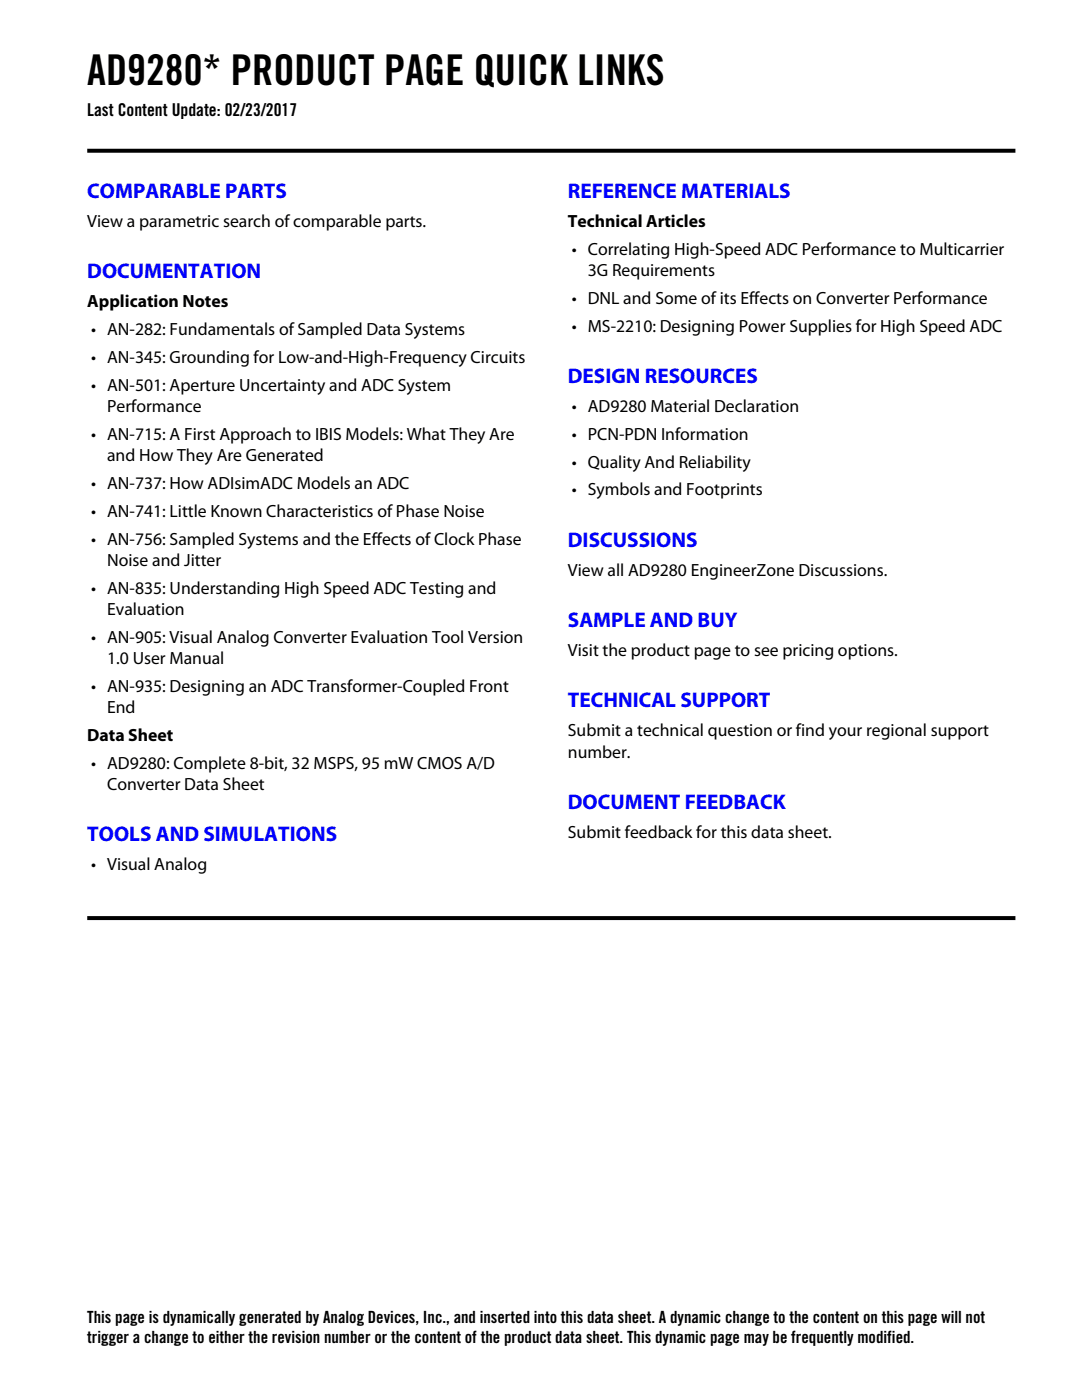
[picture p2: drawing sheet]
<svg xmlns="http://www.w3.org/2000/svg" width="216mm" height="279mm" viewBox="0 0 216 279" stroke-linecap="round" stroke-linejoin="round" font-family="sans-serif">
<defs><g id="words">
<text font-size="8.5" x="17.4" y="17">AD9280* PRODUCT PAGE QUICK LINKS</text>
<g font-size="4.2" fill="#00f">
<text x="17.4" y="39.5">COMPARABLE PARTS</text>
<text x="113.3" y="39.5">REFERENCE MATERIALS</text>
<text x="17.4" y="55.5">DOCUMENTATION</text>
<text x="113.3" y="76.4">DESIGN RESOURCES</text>
<text x="113.3" y="109.1">DISCUSSIONS</text>
<text x="113.3" y="125.1">SAMPLE AND BUY</text>
<text x="113.3" y="141.2">TECHNICAL SUPPORT</text>
<text x="113.3" y="161.4">DOCUMENT FEEDBACK</text>
<text x="17.4" y="167.9">TOOLS AND SIMULATIONS</text>
</g>
<g font-size="3.5">
<text x="17.4" y="23.1">Last Content Update: 02/23/2017</text>
<text x="17.4" y="45.3">View a parametric search of comparable parts.</text>
<text x="113.3" y="45.3">Technical Articles</text>
<text x="114.1" y="50.8">• Correlating High-Speed ADC Performance to Multicarrier</text>
<text x="117.3" y="55.1">3G Requirements</text>
<text x="17.4" y="61.3">Application Notes</text>
<text x="114.1" y="60.6">• DNL and Some of its Effects on Converter Performance</text>
<text x="18.2" y="66.9">• AN-282: Fundamentals of Sampled Data Systems</text>
<text x="114.1" y="66.2">• MS-2210: Designing Power Supplies for High Speed ADC</text>
<text x="18.2" y="72.4">• AN-345: Grounding for Low-and-High-Frequency Circuits</text>
<text x="18.2" y="78">• AN-501: Aperture Uncertainty and ADC System</text>
<text x="21.4" y="82.2">Performance</text>
<text x="114.1" y="82.2">• AD9280 Material Declaration</text>
<text x="18.2" y="87.8">• AN-715: A First Approach to IBIS Models: What They Are</text>
<text x="114.1" y="87.8">• PCN-PDN Information</text>
<text x="21.4" y="92">and How They Are Generated</text>
<text x="114.1" y="93.3">• Quality And Reliability</text>
<text x="18.2" y="97.6">• AN-737: How ADIsimADC Models an ADC</text>
<text x="114.1" y="98.9">• Symbols and Footprints</text>
<text x="18.2" y="103.1">• AN-741: Little Known Characteristics of Phase Noise</text>
<text x="18.2" y="108.7">• AN-756: Sampled Systems and the Effects of Clock Phase</text>
<text x="21.4" y="112.9">Noise and Jitter</text>
<text x="18.2" y="118.5">• AN-835: Understanding High Speed ADC Testing and</text>
<text x="113.3" y="114.9">View all AD9280 EngineerZone Discussions.</text>
<text x="21.4" y="122.7">Evaluation</text>
<text x="18.2" y="128.2">• AN-905: Visual Analog Converter Evaluation Tool Version</text>
<text x="113.3" y="130.9">Visit the product page to see pricing options.</text>
<text x="21.4" y="132.5">1.0 User Manual</text>
<text x="18.2" y="138">• AN-935: Designing an ADC Transformer-Coupled Front</text>
<text x="21.4" y="142.3">End</text>
<text x="17.4" y="147.8">Data Sheet</text>
<text x="113.3" y="147">Submit a technical question or find your regional support</text>
<text x="18.2" y="153.4">• AD9280: Complete 8-bit, 32 MSPS, 95 mW CMOS A/D</text>
<text x="113.3" y="151.2">number.</text>
<text x="21.4" y="157.6">Converter Data Sheet</text>
<text x="113.3" y="167.2">Submit feedback for this data sheet.</text>
<text x="18.2" y="173.7">• Visual Analog</text>
</g>
<g font-size="3.4">
<text x="17.4" y="264.1">This page is dynamically generated by Analog Devices, Inc., and inserted into this data sheet. A dynamic change to the content on this page will not</text>
<text x="17.4" y="268.1">trigger a change to either the revision number or the content of the product data sheet. This dynamic page may be frequently modified.</text>
</g>
</g></defs>
<g fill="#000">
<path d="M17.4 29.7h92.4l.4 .8h-92.8zM109.8 29.7h92.8v.8h-92.4z"/>
<path d="M17.4 182.8h92.4l.4 .8h-92.8zM109.8 182.8h92.8v.8h-92.4z"/>
</g>
<use href="#words"/>
</svg>
